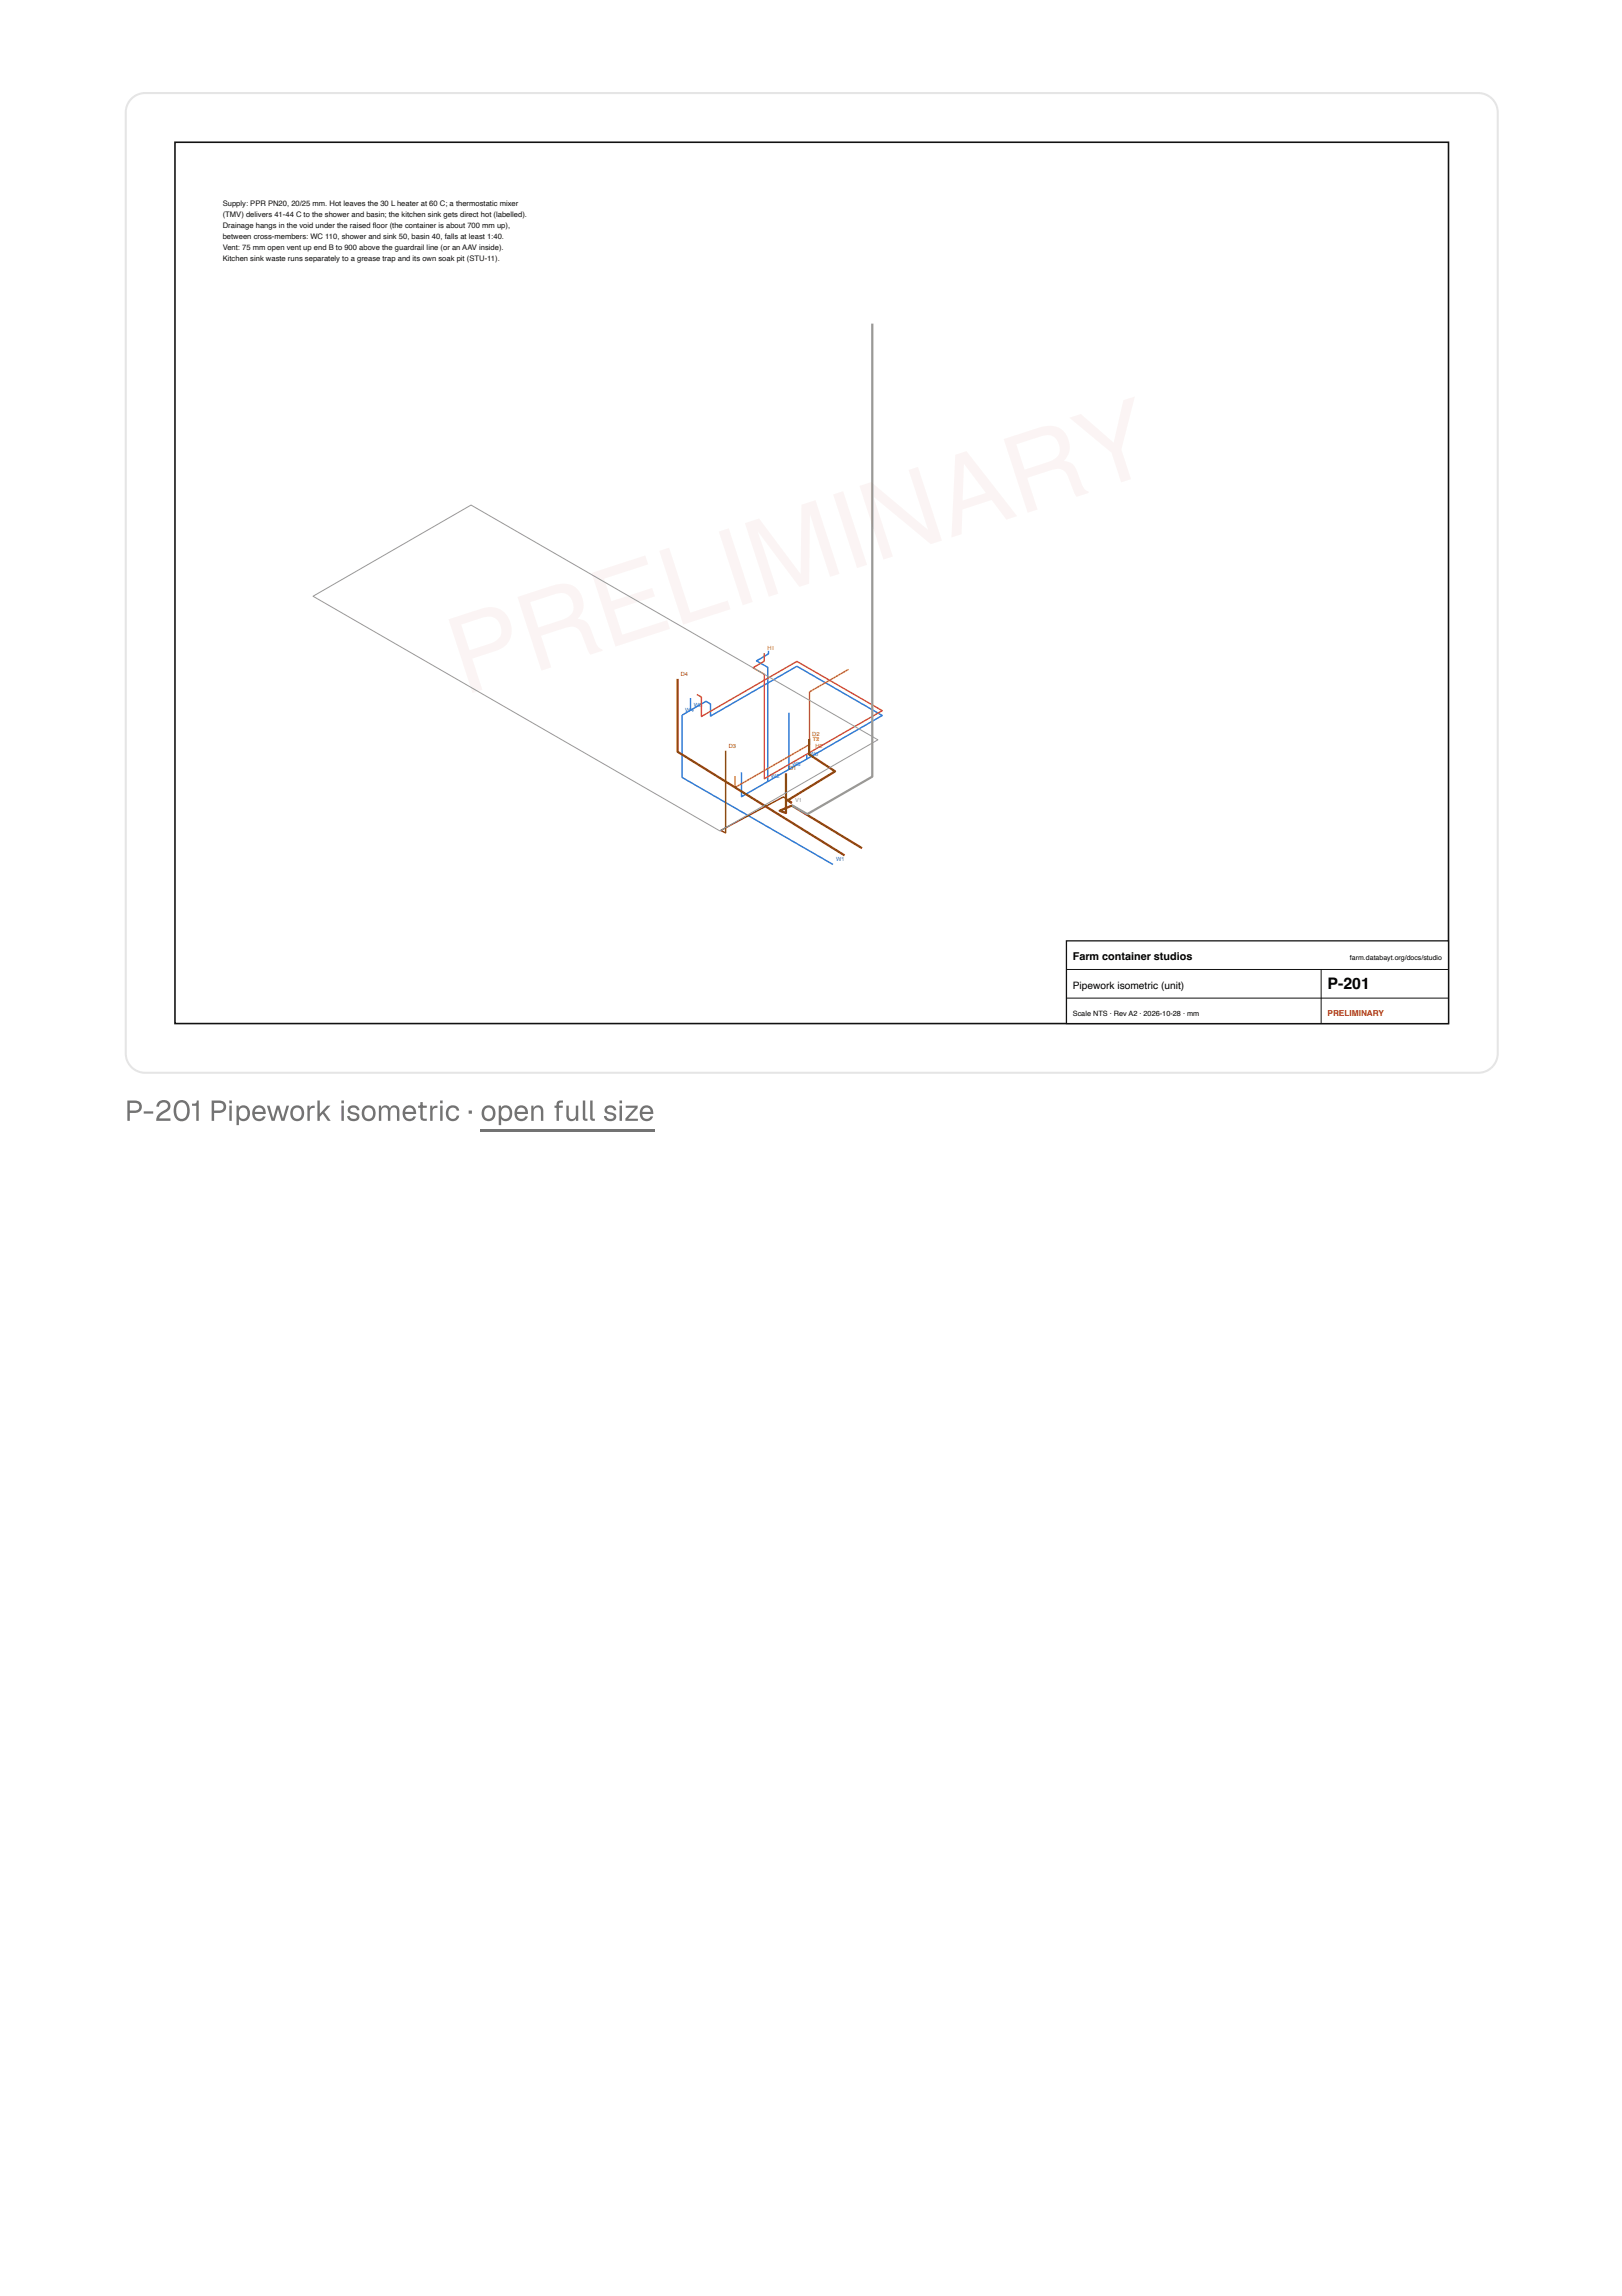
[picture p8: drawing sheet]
<svg xmlns="http://www.w3.org/2000/svg" width="210mm" height="297mm" viewBox="0 0 210 297" stroke-linecap="round" stroke-linejoin="round" font-family="sans-serif">
<defs><g id="words">
<text font-size="3.7" fill="#737373" x="16.1" y="145">P-201 Pipework isometric · open full size</text>
<text font-size="2.1" x="171.8" y="127.9">P-201</text>
<text font-size="1.4" x="138.8" y="124.2">Farm container studios</text>
<text font-size="1.3" x="138.8" y="127.9">Pipework isometric (unit)</text>
<text font-size="1.1" fill="#b3261e" x="171.8" y="131.4">PRELIMINARY</text>
<g font-size="1" fill="#111">
<text x="28.8" y="26.6">Supply: PPR PN20, 20/25 mm. Hot leaves the 30 L heater at 60 C; a thermostatic mixer</text>
<text x="28.8" y="28.1">(TMV) delivers 41-44 C to the shower and basin; the kitchen sink gets direct hot (labelled).</text>
<text x="28.8" y="29.5">Drainage hangs in the void under the raised foor (the container is about 700 mm up),</text>
<text x="48.2" y="29.5">l</text>
<text x="28.8" y="30.9">between cross-members: WC 110, shower and sink 50, basin 40, falls at least 1:40.</text>
<text x="28.8" y="32.4">Vent: 75 mm open vent up end B to 900 above the guardrail line (or an AAV inside).</text>
<text x="28.8" y="33.8">Kitchen sink waste runs separately to a grease trap and its own soak pit (STU-11).</text>
</g>
<g font-size=".9">
<text x="174.7" y="124.2">farm.databayt.org/docs/studio</text>
<text x="138.8" y="131.4">Scale NTS · Rev A2 · 2026-10-28 · mm</text>
</g>
<g font-size=".7" fill="#8b4a12">
<text x="88.1" y="87.4">D4</text>
<text x="105.1" y="95.2">D2</text>
<text x="94.3" y="96.7">D3</text>
<text x="102.1" y="99.6">D1</text>
</g>
<g font-size=".7" fill="#e34948">
<text x="99.3" y="84.1">H1</text>
<text x="105.5" y="96.7">H2</text>
</g>
<g font-size=".7" fill="#2a78d6">
<text x="88.7" y="92.1">W4</text>
<text x="89.8" y="91.5">W3</text>
<text x="99.8" y="100.7">W2</text>
<text x="102.5" y="99.1">W5</text>
<text x="104.8" y="97.8">W6</text>
<text x="108.2" y="111.4">W1</text>
</g>
<g font-size=".7" fill="#eda100">
<text x="105.2" y="95.9">T1</text>
<text x="105.6" y="95.9">2</text>
</g>
<text font-size=".7" fill="#9a9893" x="102.9" y="103.7">V1</text>
</g></defs>
<path d="M17 12.8l.8-.6 1-.2h172.5a2.51 2.51 0 0 1 2.5 2.6v121.7a2.51 2.51 0 0 1-2.5 2.5h-172.5a2.51 2.51 0 0 1-2.5-2.5v-121.7l.2-1z" fill="none" stroke="#e5e5e5" stroke-width=".26"/>
<path d="M18.5 14.3h173.1v122.2h-173.1z" fill="#fff"/>
<path d="M22.6 18.4h164.8v114h-164.8z" fill="none" stroke="#111" stroke-width=".21"/>
<path d="M89.4 90.3v1.6M99.4 84.2v.4l-1.5 .9 1.5 .8v14.8M102.1 92.2v7.3l12.1-6.9-11.1-6.4-11.2 6.4v-1.5l-.5-.4-3.1 1.8v8.1l19.5 11.2M102.1 99.5l-6.2 3.6v-3.2M104.4 97.6v.6" fill="none" stroke="#2a78d6" stroke-width=".19"/>
<path d="M98.9 84.5v1l-1.5 .9 1.5 .8v13.5l15.3-8.8-11.1-6.3-12.3 7.1v-2.5l-.6-.4" fill="none" stroke="#e34948" stroke-width=".19"/>
<path d="M87.7 87.8v9.4l21.6 13.5M104.7 95.6v2l3.4 2.2-6.2 3.7 .6 .4M101.7 100v5.2l-.8-.3 1.6-.7 9 5.5" fill="none" stroke="#8b4a12" stroke-width=".29"/>
<path d="M109.8 86.6l-5 2.9v6.8l-9.7 5.6v-1.5" fill="none" stroke="#eda100" stroke-width=".19"/>
<path d="M112.9 41.9v58.6l-8.4 4.8-2-1.1" fill="none" stroke="#9a9893" stroke-width=".29"/>
<path d="M93.9 97.1v10.6l-.6-.3 8.1-4.3 1.1 .7" fill="none" stroke="#8b4a12" stroke-width=".19"/>
<path d="M40.5 77.1l20.5-11.8 52.6 30.4-20.4 11.8z" fill="none" stroke="#999" stroke-width=".13"/>
<path d="M138 121.7h49.4v10.7h-49.4z" fill="#fff"/>
<path d="M138 121.7h49.4v10.7h-49.4z" fill="none" stroke="#111" stroke-width=".16"/>
<path d="M138 125.4h49.4M138 129.1h49.4M171 125.4v7" fill="none" stroke="#111" stroke-width=".13"/>
<path d="M62.2 146.2h22.5" fill="none" stroke="#737373" stroke-width=".26"/>
<use href="#words"/>
</svg>
